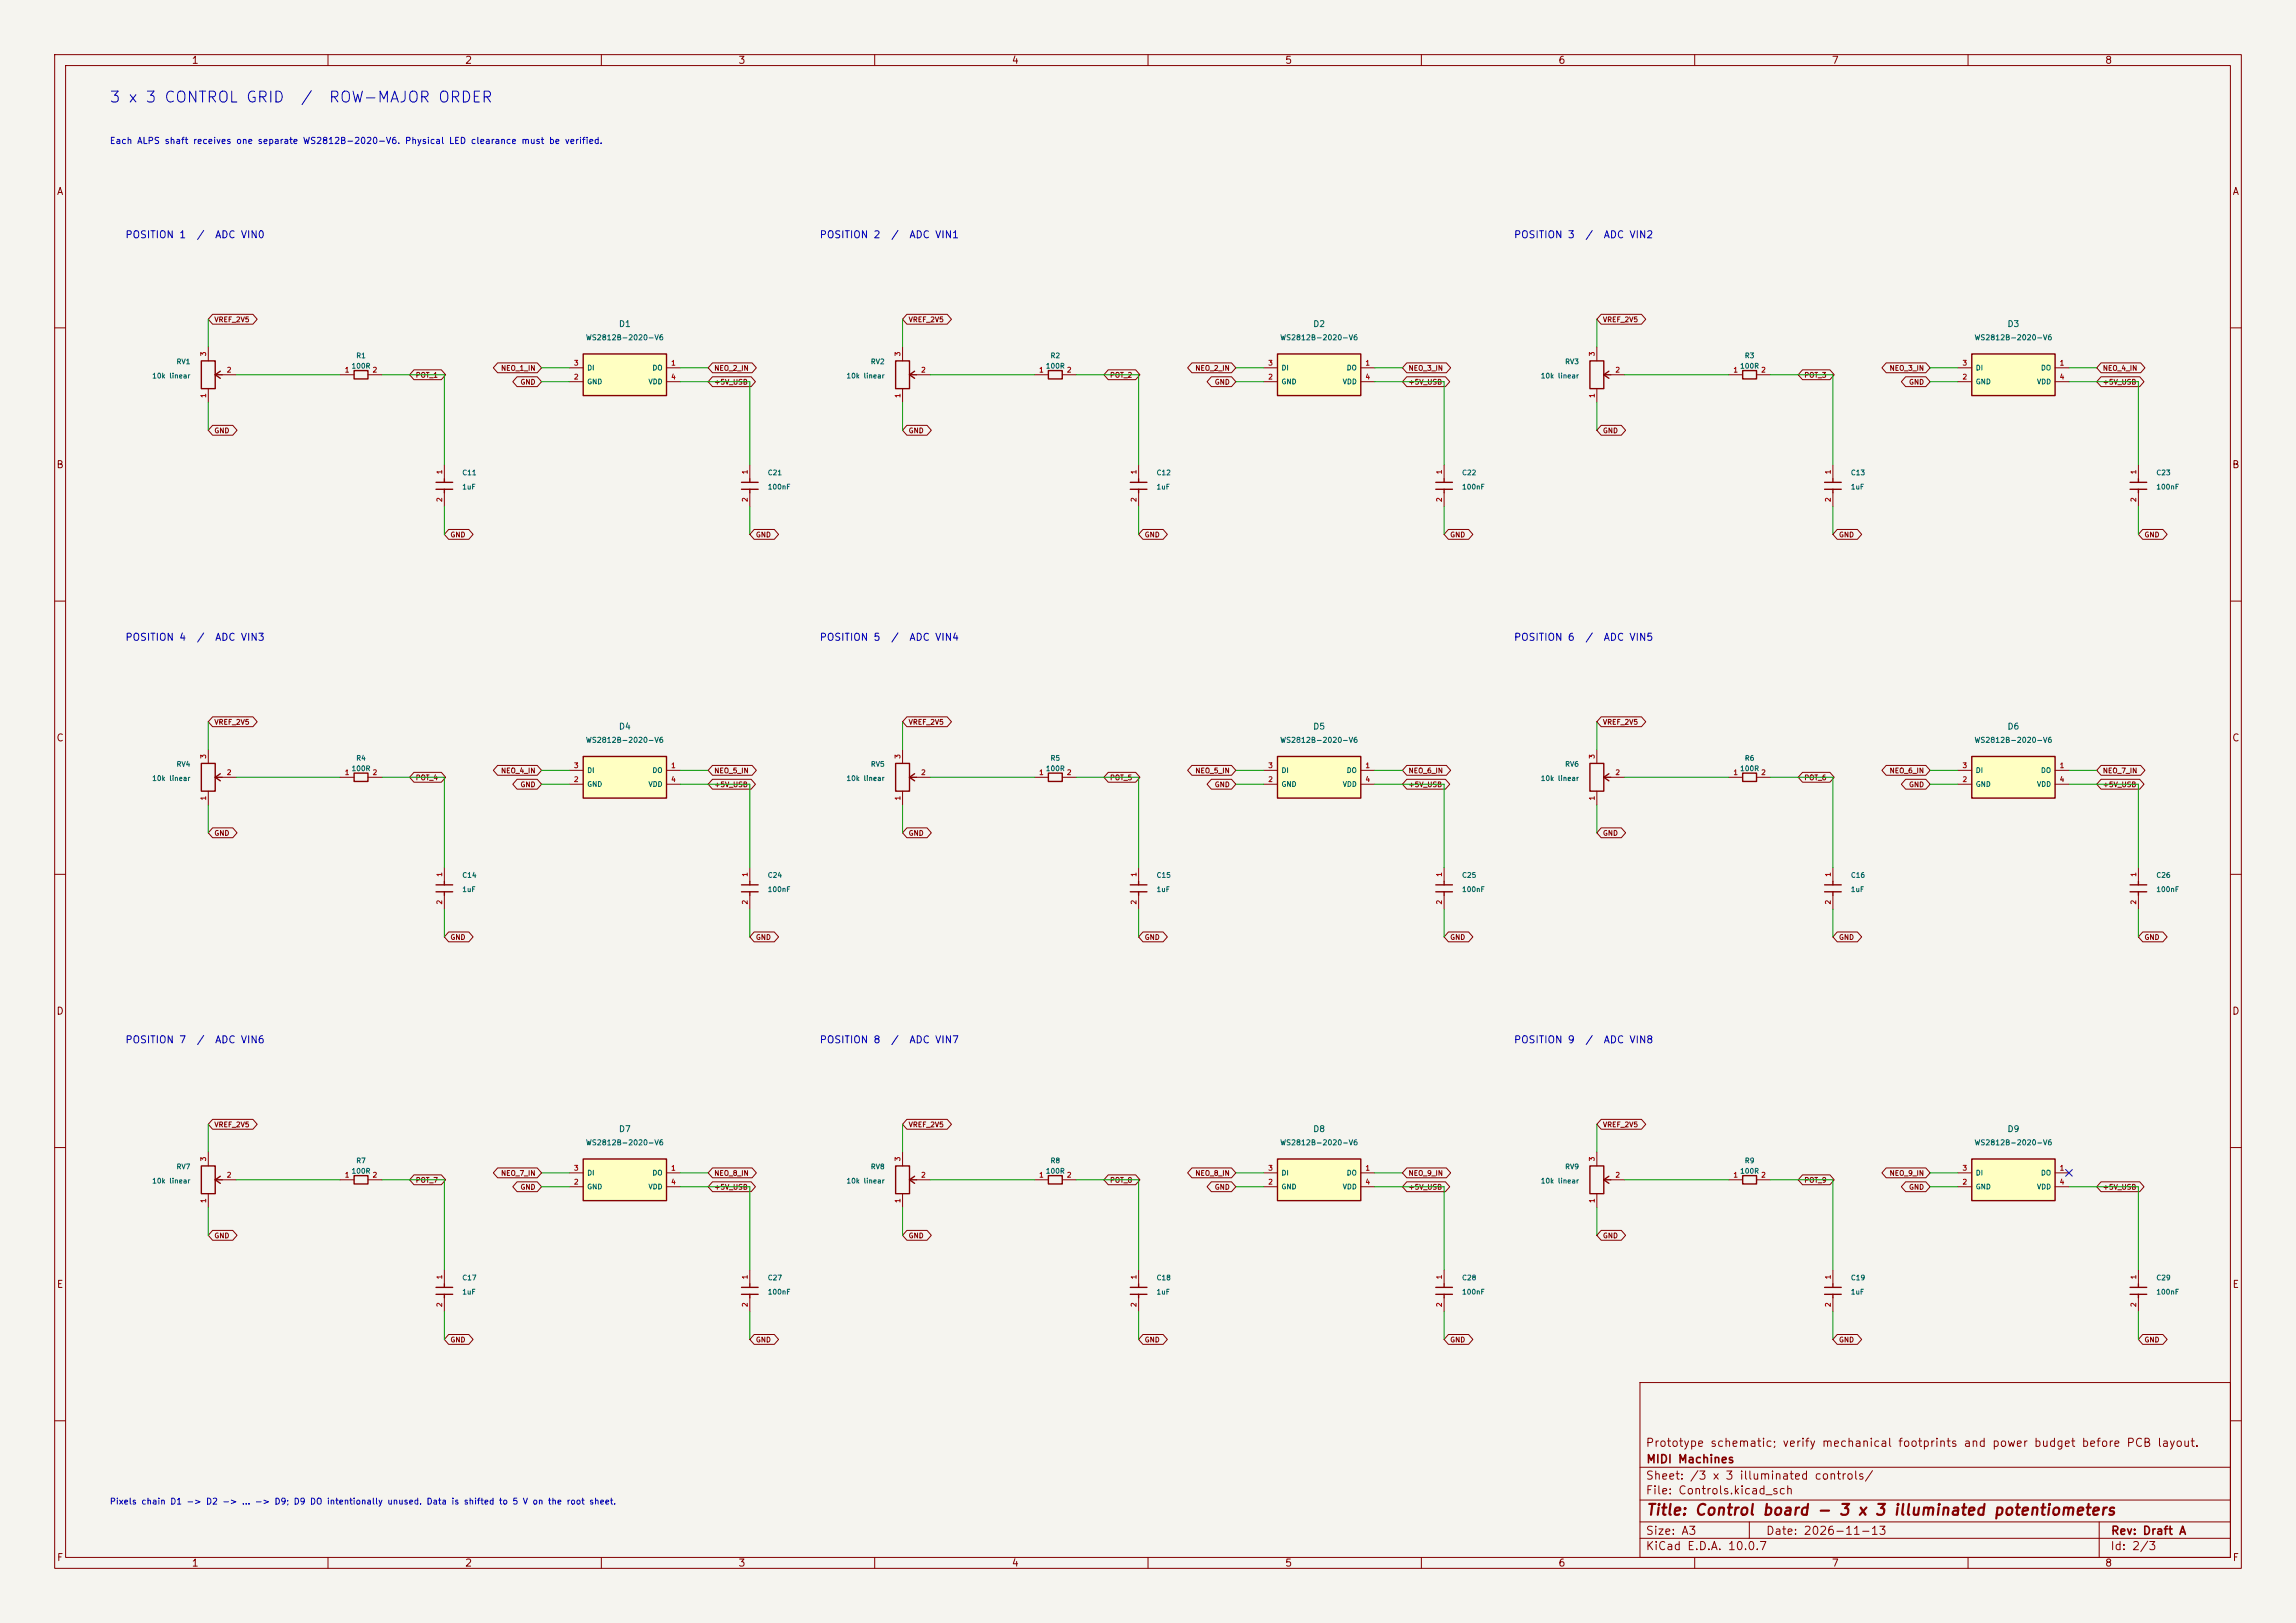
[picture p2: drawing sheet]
<svg xmlns="http://www.w3.org/2000/svg" width="420mm" height="297mm" viewBox="0 0 420 297" stroke-linecap="round" stroke-linejoin="round" font-family="sans-serif">
<defs><g id="words">
<g font-size="2" fill="#0000c2">
<text x="19.9" y="19.3">3 x 3 CONTROL GRID</text>
<text x="54.9" y="19.3">/</text>
<text x="60" y="19.3">ROW-MAJOR ORDER</text>
</g>
<text font-size="2" fill="#840000" x="301" y="277.8">Title: Control board - 3 x 3 illuminated potentiometers</text>
<g font-size="1.5" fill="#840000">
<text x="300.9" y="265.1">Prototype schematic; verify mechanical footprints and power budget before PCB layout.</text>
<text x="301" y="268.1">MIDI Machines</text>
<text x="300.9" y="273.8">File: Controls.kicad_sch</text>
<text x="300.9" y="271.1">Sheet: /3 x 3 illuminated controls/</text>
<text x="300.9" y="281.2">Size: A3</text>
<text x="322.9" y="281.2">Date: 2026-11-13</text>
<text x="386" y="281.2">Rev: Draft A</text>
<text x="300.9" y="284">KiCad E.D.A. 10.0.7</text>
<text x="385.9" y="284">Id: 2/3</text>
</g>
<g font-size="1.3" fill="#840000">
<text x="35" y="12">1</text>
<text x="85" y="12">2</text>
<text x="135" y="12">3</text>
<text x="185" y="12">4</text>
<text x="235" y="12">5</text>
<text x="285" y="12">6</text>
<text x="335" y="12">7</text>
<text x="385" y="12">8</text>
<text x="10.3" y="36">A</text>
<text x="408.3" y="36">A</text>
<text x="10.2" y="86">B</text>
<text x="408.2" y="86">B</text>
<text x="10.2" y="136">C</text>
<text x="408.2" y="136">C</text>
<text x="10.2" y="186">D</text>
<text x="408.2" y="186">D</text>
<text x="10.3" y="236">E</text>
<text x="408.3" y="236">E</text>
<text x="10.3" y="286">F</text>
<text x="35" y="287">1</text>
<text x="85" y="287">2</text>
<text x="135" y="287">3</text>
<text x="185" y="287">4</text>
<text x="235" y="287">5</text>
<text x="285" y="287">6</text>
<text x="335" y="287">7</text>
<text x="385" y="287">8</text>
<text x="408.3" y="286">F</text>
</g>
<g font-size="1.3" fill="#0000c2">
<text x="22.8" y="43.9">POSITION 1</text>
<text x="35.9" y="43.9">/</text>
<text x="39.2" y="43.9">ADC VIN0</text>
<text x="149.8" y="43.9">POSITION 2</text>
<text x="162.9" y="43.9">/</text>
<text x="166.2" y="43.9">ADC VIN1</text>
<text x="276.8" y="43.9">POSITION 3</text>
<text x="289.9" y="43.9">/</text>
<text x="293.2" y="43.9">ADC VIN2</text>
<text x="22.8" y="117.6">POSITION 4</text>
<text x="35.9" y="117.6">/</text>
<text x="39.2" y="117.6">ADC VIN3</text>
<text x="149.8" y="117.6">POSITION 5</text>
<text x="162.9" y="117.6">/</text>
<text x="166.2" y="117.6">ADC VIN4</text>
<text x="276.8" y="117.6">POSITION 6</text>
<text x="289.9" y="117.6">/</text>
<text x="293.2" y="117.6">ADC VIN5</text>
<text x="22.8" y="191.2">POSITION 7</text>
<text x="35.9" y="191.2">/</text>
<text x="39.2" y="191.2">ADC VIN6</text>
<text x="149.8" y="191.2">POSITION 8</text>
<text x="162.9" y="191.2">/</text>
<text x="166.2" y="191.2">ADC VIN7</text>
<text x="276.8" y="191.2">POSITION 9</text>
<text x="289.9" y="191.2">/</text>
<text x="293.2" y="191.2">ADC VIN8</text>
</g>
<text font-size="1.2" fill="#0000c2" x="20" y="26.6">Each ALPS shaft receives one separate WS2812B-2020-V6. Physical LED clearance must be verified.</text>
<g font-size="1.1" fill="#006464">
<text x="113.1" y="60.1">D1</text>
<text x="240.1" y="60.1">D2</text>
<text x="367.1" y="60.1">D3</text>
<text x="113.1" y="133.8">D4</text>
<text x="240.1" y="133.8">D5</text>
<text x="367.1" y="133.8">D6</text>
<text x="113.1" y="207.4">D7</text>
<text x="240.1" y="207.4">D8</text>
<text x="367.1" y="207.4">D9</text>
</g>
<text font-size="1.1" fill="#0000c2" x="20" y="275.6">Pixels chain D1 -&gt; D2 -&gt; ... -&gt; D9; D9 DO intentionally unused. Data is shifted to 5 V on the root sheet.</text>
<g font-size="1" fill="#006464">
<text x="107.1" y="62.5">WS2812B-2020-V6</text>
<text x="234.1" y="62.5">WS2812B-2020-V6</text>
<text x="361.1" y="62.5">WS2812B-2020-V6</text>
<text x="107.1" y="136.1">WS2812B-2020-V6</text>
<text x="234.1" y="136.1">WS2812B-2020-V6</text>
<text x="361.1" y="136.1">WS2812B-2020-V6</text>
<text x="107.1" y="209.8">WS2812B-2020-V6</text>
<text x="234.1" y="209.8">WS2812B-2020-V6</text>
<text x="361.1" y="209.8">WS2812B-2020-V6</text>
</g>
<g font-size=".9" fill="#840000">
<text x="39.1" y="59.2">VREF_2V5</text>
<text x="166.1" y="59.2">VREF_2V5</text>
<text x="293.1" y="59.2">VREF_2V5</text>
<text x="76" y="69.3">POT_1</text>
<text x="91.6" y="68.1">NEO_1_IN</text>
<text x="95.1" y="70.6">GND</text>
<text x="130.6" y="68.1">NEO_2_IN</text>
<text x="130.6" y="70.6">+5V_USB</text>
<text x="203" y="69.3">POT_2</text>
<text x="218.6" y="68.1">NEO_2_IN</text>
<text x="222.1" y="70.6">GND</text>
<text x="257.6" y="70.6">+5V_USB</text>
<text x="257.6" y="68.1">NEO_3_IN</text>
<text x="330" y="69.3">POT_3</text>
<text x="345.6" y="68.1">NEO_3_IN</text>
<text x="349.1" y="70.6">GND</text>
<text x="384.6" y="70.6">+5V_USB</text>
<text x="384.6" y="68.1">NEO_4_IN</text>
<text x="39.1" y="79.5">GND</text>
<text x="166.1" y="79.5">GND</text>
<text x="293.1" y="79.5">GND</text>
<text x="82.3" y="98.5">GND</text>
<text x="138.2" y="98.5">GND</text>
<text x="209.3" y="98.5">GND</text>
<text x="265.2" y="98.5">GND</text>
<text x="336.3" y="98.5">GND</text>
<text x="392.2" y="98.5">GND</text>
<text x="39.1" y="132.8">VREF_2V5</text>
<text x="166.1" y="132.8">VREF_2V5</text>
<text x="293.1" y="132.8">VREF_2V5</text>
<text x="76" y="143">POT_4</text>
<text x="91.6" y="141.7">NEO_4_IN</text>
<text x="130.6" y="141.7">NEO_5_IN</text>
<text x="203" y="143">POT_5</text>
<text x="218.6" y="141.7">NEO_5_IN</text>
<text x="257.6" y="141.7">NEO_6_IN</text>
<text x="330" y="143">POT_6</text>
<text x="345.6" y="141.7">NEO_6_IN</text>
<text x="384.6" y="141.7">NEO_7_IN</text>
<text x="95.1" y="144.3">GND</text>
<text x="130.6" y="144.3">+5V_USB</text>
<text x="222.1" y="144.3">GND</text>
<text x="257.6" y="144.3">+5V_USB</text>
<text x="349.1" y="144.3">GND</text>
<text x="384.6" y="144.3">+5V_USB</text>
<text x="39.1" y="153.1">GND</text>
<text x="166.1" y="153.1">GND</text>
<text x="293.1" y="153.1">GND</text>
<text x="82.3" y="172.2">GND</text>
<text x="138.2" y="172.2">GND</text>
<text x="209.3" y="172.2">GND</text>
<text x="265.2" y="172.2">GND</text>
<text x="336.3" y="172.2">GND</text>
<text x="392.2" y="172.2">GND</text>
<text x="39.1" y="206.5">VREF_2V5</text>
<text x="166.1" y="206.5">VREF_2V5</text>
<text x="293.1" y="206.5">VREF_2V5</text>
<text x="91.6" y="215.4">NEO_7_IN</text>
<text x="130.6" y="215.4">NEO_8_IN</text>
<text x="218.6" y="215.4">NEO_8_IN</text>
<text x="257.6" y="215.4">NEO_9_IN</text>
<text x="345.6" y="215.4">NEO_9_IN</text>
<text x="76" y="216.6">POT_7</text>
<text x="95.1" y="217.9">GND</text>
<text x="130.6" y="217.9">+5V_USB</text>
<text x="203" y="216.6">POT_8</text>
<text x="222.1" y="217.9">GND</text>
<text x="257.6" y="217.9">+5V_USB</text>
<text x="330" y="216.6">POT_9</text>
<text x="349.1" y="217.9">GND</text>
<text x="384.6" y="217.9">+5V_USB</text>
<text x="39.1" y="226.8">GND</text>
<text x="166.1" y="226.8">GND</text>
<text x="293.1" y="226.8">GND</text>
<text x="82.3" y="245.9">GND</text>
<text x="138.2" y="245.9">GND</text>
<text x="209.3" y="245.9">GND</text>
<text x="265.2" y="245.9">GND</text>
<text x="336.3" y="245.9">GND</text>
<text x="392.2" y="245.9">GND</text>
</g>
<g font-size=".9" fill="#a90000">
<text x="37.9" y="65.3" transform="rotate(-90 37.9 65.3)">3</text>
<text x="164.9" y="65.3" transform="rotate(-90 164.9 65.3)">3</text>
<text x="291.9" y="65.3" transform="rotate(-90 291.9 65.3)">3</text>
<text x="41.4" y="68.4">2</text>
<text x="63" y="68.4">1</text>
<text x="68.1" y="68.4">2</text>
<text x="104.9" y="69.6">2</text>
<text x="104.9" y="67.1">3</text>
<text x="122.7" y="67.1">1</text>
<text x="122.7" y="69.6">4</text>
<text x="168.4" y="68.4">2</text>
<text x="190" y="68.4">1</text>
<text x="195.1" y="68.4">2</text>
<text x="231.9" y="69.6">2</text>
<text x="231.9" y="67.1">3</text>
<text x="249.7" y="67.1">1</text>
<text x="249.7" y="69.6">4</text>
<text x="295.4" y="68.4">2</text>
<text x="317" y="68.4">1</text>
<text x="322.1" y="68.4">2</text>
<text x="358.9" y="69.6">2</text>
<text x="358.9" y="67.1">3</text>
<text x="376.7" y="67.1">1</text>
<text x="376.7" y="69.6">4</text>
<text x="37.9" y="72.9" transform="rotate(-90 37.9 72.9)">1</text>
<text x="164.9" y="72.9" transform="rotate(-90 164.9 72.9)">1</text>
<text x="291.9" y="72.9" transform="rotate(-90 291.9 72.9)">1</text>
<text x="81.1" y="86.9" transform="rotate(-90 81.1 86.9)">1</text>
<text x="137" y="86.9" transform="rotate(-90 137 86.9)">1</text>
<text x="208.1" y="86.9" transform="rotate(-90 208.1 86.9)">1</text>
<text x="264" y="86.9" transform="rotate(-90 264 86.9)">1</text>
<text x="335.1" y="86.9" transform="rotate(-90 335.1 86.9)">1</text>
<text x="391" y="86.9" transform="rotate(-90 391 86.9)">1</text>
<text x="81.1" y="92" transform="rotate(-90 81.1 92)">2</text>
<text x="137" y="92" transform="rotate(-90 137 92)">2</text>
<text x="208.1" y="92" transform="rotate(-90 208.1 92)">2</text>
<text x="264" y="92" transform="rotate(-90 264 92)">2</text>
<text x="335.1" y="92" transform="rotate(-90 335.1 92)">2</text>
<text x="391" y="92" transform="rotate(-90 391 92)">2</text>
<text x="37.9" y="138.9" transform="rotate(-90 37.9 138.9)">3</text>
<text x="41.4" y="142">2</text>
<text x="63" y="142">1</text>
<text x="68.1" y="142">2</text>
<text x="104.9" y="143.3">2</text>
<text x="104.9" y="140.8">3</text>
<text x="122.7" y="140.8">1</text>
<text x="122.7" y="143.3">4</text>
<text x="164.9" y="138.9" transform="rotate(-90 164.9 138.9)">3</text>
<text x="168.4" y="142">2</text>
<text x="190" y="142">1</text>
<text x="195.1" y="142">2</text>
<text x="231.9" y="143.3">2</text>
<text x="231.9" y="140.8">3</text>
<text x="249.7" y="140.8">1</text>
<text x="249.7" y="143.3">4</text>
<text x="291.9" y="138.9" transform="rotate(-90 291.9 138.9)">3</text>
<text x="295.4" y="142">2</text>
<text x="317" y="142">1</text>
<text x="322.1" y="142">2</text>
<text x="358.9" y="143.3">2</text>
<text x="358.9" y="140.8">3</text>
<text x="376.7" y="140.8">1</text>
<text x="376.7" y="143.3">4</text>
<text x="37.9" y="146.6" transform="rotate(-90 37.9 146.6)">1</text>
<text x="164.9" y="146.6" transform="rotate(-90 164.9 146.6)">1</text>
<text x="291.9" y="146.6" transform="rotate(-90 291.9 146.6)">1</text>
<text x="81.1" y="160.5" transform="rotate(-90 81.1 160.5)">1</text>
<text x="137" y="160.5" transform="rotate(-90 137 160.5)">1</text>
<text x="208.1" y="160.5" transform="rotate(-90 208.1 160.5)">1</text>
<text x="264" y="160.5" transform="rotate(-90 264 160.5)">1</text>
<text x="335.1" y="160.5" transform="rotate(-90 335.1 160.5)">1</text>
<text x="391" y="160.5" transform="rotate(-90 391 160.5)">1</text>
<text x="81.1" y="165.6" transform="rotate(-90 81.1 165.6)">2</text>
<text x="137" y="165.6" transform="rotate(-90 137 165.6)">2</text>
<text x="208.1" y="165.6" transform="rotate(-90 208.1 165.6)">2</text>
<text x="264" y="165.6" transform="rotate(-90 264 165.6)">2</text>
<text x="335.1" y="165.6" transform="rotate(-90 335.1 165.6)">2</text>
<text x="391" y="165.6" transform="rotate(-90 391 165.6)">2</text>
<text x="37.9" y="212.6" transform="rotate(-90 37.9 212.6)">3</text>
<text x="41.4" y="215.7">2</text>
<text x="63" y="215.7">1</text>
<text x="68.1" y="215.7">2</text>
<text x="104.9" y="214.4">3</text>
<text x="122.7" y="214.4">1</text>
<text x="164.9" y="212.6" transform="rotate(-90 164.9 212.6)">3</text>
<text x="168.4" y="215.7">2</text>
<text x="190" y="215.7">1</text>
<text x="195.1" y="215.7">2</text>
<text x="231.9" y="214.4">3</text>
<text x="249.7" y="214.4">1</text>
<text x="291.9" y="212.6" transform="rotate(-90 291.9 212.6)">3</text>
<text x="295.4" y="215.7">2</text>
<text x="317" y="215.7">1</text>
<text x="322.1" y="215.7">2</text>
<text x="358.9" y="214.4">3</text>
<text x="376.7" y="214.4">1</text>
<text x="37.9" y="220.2" transform="rotate(-90 37.9 220.2)">1</text>
<text x="104.9" y="217">2</text>
<text x="122.7" y="217">4</text>
<text x="164.9" y="220.2" transform="rotate(-90 164.9 220.2)">1</text>
<text x="231.9" y="217">2</text>
<text x="249.7" y="217">4</text>
<text x="291.9" y="220.2" transform="rotate(-90 291.9 220.2)">1</text>
<text x="358.9" y="217">2</text>
<text x="376.7" y="217">4</text>
<text x="81.1" y="239.3" transform="rotate(-90 81.1 239.3)">2</text>
<text x="81.1" y="234.2" transform="rotate(-90 81.1 234.2)">1</text>
<text x="137" y="239.3" transform="rotate(-90 137 239.3)">2</text>
<text x="137" y="234.2" transform="rotate(-90 137 234.2)">1</text>
<text x="208.1" y="239.3" transform="rotate(-90 208.1 239.3)">2</text>
<text x="208.1" y="234.2" transform="rotate(-90 208.1 234.2)">1</text>
<text x="264" y="239.3" transform="rotate(-90 264 239.3)">2</text>
<text x="264" y="234.2" transform="rotate(-90 264 234.2)">1</text>
<text x="335.1" y="239.3" transform="rotate(-90 335.1 239.3)">2</text>
<text x="335.1" y="234.2" transform="rotate(-90 335.1 234.2)">1</text>
<text x="391" y="239.3" transform="rotate(-90 391 239.3)">2</text>
<text x="391" y="234.2" transform="rotate(-90 391 234.2)">1</text>
</g>
<g font-size=".9" fill="#006464">
<text x="65.1" y="65.8">R1</text>
<text x="192.1" y="65.8">R2</text>
<text x="319.1" y="65.8">R3</text>
<text x="27.7" y="69.5">10k linear</text>
<text x="32.2" y="66.9">RV1</text>
<text x="64.2" y="67.7">100R</text>
<text x="107.3" y="70.5">GND</text>
<text x="107.3" y="68">DI</text>
<text x="118.5" y="70.5">VDD</text>
<text x="119.3" y="68">DO</text>
<text x="154.7" y="69.5">10k linear</text>
<text x="159.2" y="66.9">RV2</text>
<text x="191.2" y="67.7">100R</text>
<text x="234.3" y="70.5">GND</text>
<text x="234.3" y="68">DI</text>
<text x="245.5" y="70.5">VDD</text>
<text x="246.3" y="68">DO</text>
<text x="281.7" y="69.5">10k linear</text>
<text x="286.2" y="66.9">RV3</text>
<text x="318.2" y="67.7">100R</text>
<text x="361.3" y="70.5">GND</text>
<text x="361.3" y="68">DI</text>
<text x="372.5" y="70.5">VDD</text>
<text x="373.3" y="68">DO</text>
<text x="84.5" y="87.2">C11</text>
<text x="84.5" y="89.8">1uF</text>
<text x="140.3" y="87.2">C21</text>
<text x="140.3" y="89.8">100nF</text>
<text x="211.5" y="87.2">C12</text>
<text x="211.5" y="89.8">1uF</text>
<text x="267.3" y="87.2">C22</text>
<text x="267.3" y="89.8">100nF</text>
<text x="338.5" y="87.2">C13</text>
<text x="338.5" y="89.8">1uF</text>
<text x="394.3" y="87.2">C23</text>
<text x="394.3" y="89.8">100nF</text>
<text x="27.7" y="143.1">10k linear</text>
<text x="32.2" y="140.5">RV4</text>
<text x="64.2" y="141.3">100R</text>
<text x="65.1" y="139.4">R4</text>
<text x="107.3" y="141.7">DI</text>
<text x="119.3" y="141.7">DO</text>
<text x="154.7" y="143.1">10k linear</text>
<text x="159.2" y="140.5">RV5</text>
<text x="191.2" y="141.3">100R</text>
<text x="192.1" y="139.4">R5</text>
<text x="234.3" y="141.7">DI</text>
<text x="246.3" y="141.7">DO</text>
<text x="281.7" y="143.1">10k linear</text>
<text x="286.2" y="140.5">RV6</text>
<text x="318.2" y="141.3">100R</text>
<text x="319.1" y="139.4">R6</text>
<text x="361.3" y="141.7">DI</text>
<text x="373.3" y="141.7">DO</text>
<text x="107.3" y="144.2">GND</text>
<text x="118.5" y="144.2">VDD</text>
<text x="234.3" y="144.2">GND</text>
<text x="245.5" y="144.2">VDD</text>
<text x="361.3" y="144.2">GND</text>
<text x="372.5" y="144.2">VDD</text>
<text x="84.5" y="160.8">C14</text>
<text x="140.3" y="160.8">C24</text>
<text x="211.5" y="160.8">C15</text>
<text x="267.3" y="160.8">C25</text>
<text x="338.5" y="160.8">C16</text>
<text x="394.3" y="160.8">C26</text>
<text x="84.5" y="163.4">1uF</text>
<text x="140.3" y="163.4">100nF</text>
<text x="211.5" y="163.4">1uF</text>
<text x="267.3" y="163.4">100nF</text>
<text x="338.5" y="163.4">1uF</text>
<text x="394.3" y="163.4">100nF</text>
<text x="32.2" y="214.2">RV7</text>
<text x="64.2" y="215">100R</text>
<text x="65.1" y="213.1">R7</text>
<text x="107.3" y="215.3">DI</text>
<text x="119.3" y="215.3">DO</text>
<text x="159.2" y="214.2">RV8</text>
<text x="191.2" y="215">100R</text>
<text x="192.1" y="213.1">R8</text>
<text x="234.3" y="215.3">DI</text>
<text x="246.3" y="215.3">DO</text>
<text x="286.2" y="214.2">RV9</text>
<text x="318.2" y="215">100R</text>
<text x="319.1" y="213.1">R9</text>
<text x="361.3" y="215.3">DI</text>
<text x="373.3" y="215.3">DO</text>
<text x="27.7" y="216.8">10k linear</text>
<text x="107.3" y="217.9">GND</text>
<text x="118.5" y="217.9">VDD</text>
<text x="154.7" y="216.8">10k linear</text>
<text x="234.3" y="217.9">GND</text>
<text x="245.5" y="217.9">VDD</text>
<text x="281.7" y="216.8">10k linear</text>
<text x="361.3" y="217.9">GND</text>
<text x="372.5" y="217.9">VDD</text>
<text x="84.5" y="234.5">C17</text>
<text x="84.5" y="237.1">1uF</text>
<text x="140.3" y="234.5">C27</text>
<text x="140.3" y="237.1">100nF</text>
<text x="211.5" y="234.5">C18</text>
<text x="211.5" y="237.1">1uF</text>
<text x="267.3" y="234.5">C28</text>
<text x="267.3" y="237.1">100nF</text>
<text x="338.5" y="234.5">C19</text>
<text x="338.5" y="237.1">1uF</text>
<text x="394.3" y="234.5">C29</text>
<text x="394.3" y="237.1">100nF</text>
</g>
</g></defs>
<path d="M0 0h420v297h-420z" fill="#f5f4ef" stroke="#f5f4ef" stroke-width=".18"/>
<g fill="none" stroke="#840000" stroke-width=".18">
<path d="M10 10h400v277h-400zM12 12h396v273h-396zM60 10v2M110 10v2M160 10v2M210 10v2M260 10v2M310 10v2M360 10v2M10 60h2M408 60h2M137.2 85.1v2.5"/>
<path d="M137.2 90.2v2.5M10 110h2M408 110h2M10 160h2M189.2 142.2h2.6M194.3 142.2h2.5M408 160h2M10 210h2M408 210h2M208.3 232.4v2.5M208.3 237.5v2.5M300 253h108v32h-108z"/>
<path d="M10 260h2M300 278.5h108M300 274.5h108M300 268.5h108M320 278.5v3M384 278.5v6.5M408 260h2M60 285v2M110 285v2M160 285v2M210 285v2M260 285v2"/>
<path d="M300 281.5h108M310 285v2M360 285v2"/>
</g>
<path d="M135.6 88.3h3.1M135.6 89.5h3.1M137.2 87.6v.7M137.2 89.5v.7M191.8 141.5h2.5v1.5h-2.5zM206.8 235.6h3M206.8 236.9h3M208.3 234.9v.7M208.3 236.9v.6" fill="none" stroke="#840000" stroke-width=".25"/>
<path d="M233.7 138.4h15.2v7.7h-15.2z" fill="#ffffc2"/>
<g fill="none" stroke="#840000" stroke-width=".25">
<path d="M163.8 66h2.6v5.1h-2.6zM166.4 68.6l.9 .6M166.4 68.6h1.2M167.3 67.9l-.9 .7M233.7 138.4h15.2v7.7h-15.2zM318.8 141.5h2.5v1.5h-2.5zM333.8 161.9h3M333.8 163.2h3M335.3 161.3v.6M335.3 163.2v.6M191.8 215.1h2.5v1.6h-2.5zM290.8 213.4h2.6v5h-2.6z"/>
<path d="M293.4 215.9l.9 .7M293.4 215.9h1.2M294.3 215.2l-.9 .7M318.8 215.1h2.5v1.6h-2.5zM79.8 235.6h3M79.8 236.9h3M81.3 234.9v.7M81.3 236.9v.6M135.6 235.6h3.1M135.6 236.9h3.1M137.2 234.9v.7M137.2 236.9v.6"/>
</g>
<g fill="none" stroke="#840000" stroke-width=".18">
<path d="M165.1 63.5v2.5M165.1 71.1v2.6M167.6 68.6h2.6M231.1 141h2.6M231.1 143.5h2.6M248.9 141h2.6M248.9 143.5h2.6M316.2 142.2h2.6M321.3 142.2h2.5M335.3 158.8v2.5M335.3 163.8v2.6M189.2 215.9h2.6"/>
<path d="M194.3 215.9h2.5M292.1 210.8v2.6M292.1 218.4v2.6M294.6 215.9h2.6M316.2 215.9h2.6M321.3 215.9h2.5M81.3 232.4v2.5M81.3 237.5v2.5M137.2 232.4v2.5M137.2 237.5v2.5"/>
</g>
<path d="M106.7 138.4h15.2v7.7h-15.2z" fill="#ffffc2"/>
<g fill="none" stroke="#840000" stroke-width=".25">
<path d="M191.8 67.8h2.5v1.5h-2.5zM290.8 66h2.6v5.1h-2.6zM293.4 68.6l.9 .6M293.4 68.6h1.2M294.3 67.9l-.9 .7M106.7 138.4h15.2v7.7h-15.2zM135.6 161.9h3.1M135.6 163.2h3.1M137.2 161.3v.6M137.2 163.2v.6M262.6 235.6h3.1M262.6 236.9h3.1"/>
<path d="M264.2 234.9v.7M264.2 236.9v.6"/>
</g>
<g fill="none" stroke="#840000" stroke-width=".18">
<path d="M189.2 68.6h2.6M194.3 68.6h2.5M292.1 63.5v2.5M292.1 71.1v2.6M294.6 68.6h2.6M104.1 141h2.6M104.1 143.5h2.6M121.9 141h2.6M121.9 143.5h2.6M137.2 158.8v2.5M137.2 163.8v2.6M264.2 232.4v2.5"/>
<path d="M264.2 237.5v2.5"/>
</g>
<path d="M360.7 138.4h15.2v7.7h-15.2z" fill="#ffffc2"/>
<g fill="none" stroke="#840000" stroke-width=".25">
<path d="M262.6 88.3h3.1M262.6 89.5h3.1M264.2 87.6v.7M264.2 89.5v.7M36.8 139.7h2.6v5.1h-2.6zM360.7 138.4h15.2v7.7h-15.2zM39.4 142.2l.9 .7M39.4 142.2h1.2M40.3 141.6l-.9 .6M79.8 161.9h3M79.8 163.2h3M81.3 161.3v.6"/>
<path d="M81.3 163.2v.6"/>
</g>
<path d="M264.2 85.1v2.5M264.2 90.2v2.5M38.1 137.2v2.5M38.1 144.8v2.5M40.6 142.2h2.6M81.3 158.8v2.5M358.1 141h2.6M358.1 143.5h2.6M375.9 141h2.6M375.9 143.5h2.6M81.3 163.8v2.6" fill="none" stroke="#840000" stroke-width=".18"/>
<path d="M233.7 64.8h15.2v7.6h-15.2z" fill="#ffffc2"/>
<path d="M233.7 64.8h15.2v7.6h-15.2zM389.6 88.3h3.1M389.6 89.5h3.1M391.2 87.6v.7M391.2 89.5v.7M64.8 141.5h2.5v1.5h-2.5z" fill="none" stroke="#840000" stroke-width=".25"/>
<path d="M231.1 67.3h2.6M231.1 69.9h2.6M248.9 67.3h2.6M248.9 69.9h2.6M391.2 85.1v2.5M391.2 90.2v2.5M62.2 142.2h2.6M67.3 142.2h2.5" fill="none" stroke="#840000" stroke-width=".18"/>
<path d="M233.7 212.1h15.2v7.6h-15.2z" fill="#ffffc2"/>
<g fill="none" stroke="#840000" stroke-width=".25">
<path d="M206.8 88.3h3M206.8 89.5h3M208.3 87.6v.7M208.3 89.5v.7M233.7 212.1h15.2v7.6h-15.2zM333.8 235.6h3M333.8 236.9h3M335.3 234.9v.7M335.3 236.9v.6M389.6 235.6h3.1M389.6 236.9h3.1M391.2 234.9v.7"/>
<path d="M391.2 236.9v.6"/>
</g>
<path d="M208.3 85.1v2.5M208.3 90.2v2.5M231.1 214.6h2.6M231.1 217.2h2.6M248.9 214.6h2.6M248.9 217.2h2.6M335.3 232.4v2.5M335.3 237.5v2.5M391.2 232.4v2.5M391.2 237.5v2.5" fill="none" stroke="#840000" stroke-width=".18"/>
<path d="M360.7 64.8h15.2v7.6h-15.2z" fill="#ffffc2"/>
<path d="M36.8 66h2.6v5.1h-2.6zM39.4 68.6l.9 .6M39.4 68.6h1.2M40.3 67.9l-.9 .7M64.8 67.8h2.5v1.5h-2.5zM318.8 67.8h2.5v1.5h-2.5zM360.7 64.8h15.2v7.6h-15.2zM333.8 88.3h3M333.8 89.5h3M335.3 87.6v.7M335.3 89.5v.7M64.8 215.1h2.5v1.6h-2.5z" fill="none" stroke="#840000" stroke-width=".25"/>
<g fill="none" stroke="#840000" stroke-width=".18">
<path d="M38.1 63.5v2.5M38.1 71.1v2.6M40.6 68.6h2.6M62.2 68.6h2.6M67.3 68.6h2.5M316.2 68.6h2.6M321.3 68.6h2.5M358.1 67.3h2.6M358.1 69.9h2.6M375.9 67.3h2.6M375.9 69.9h2.6M335.3 85.1v2.5"/>
<path d="M335.3 90.2v2.5M62.2 215.9h2.6M67.3 215.9h2.5"/>
</g>
<path d="M360.7 212.1h15.2v7.6h-15.2z" fill="#ffffc2"/>
<g fill="none" stroke="#840000" stroke-width=".25">
<path d="M79.8 88.3h3M79.8 89.5h3M81.3 87.6v.7M81.3 89.5v.7M163.8 139.7h2.6v5.1h-2.6zM290.8 139.7h2.6v5.1h-2.6zM166.4 142.2h1.2M166.4 142.2l.9 .7M167.3 141.6l-.9 .6M293.4 142.2l.9 .7M293.4 142.2h1.2M294.3 141.6l-.9 .6"/>
<path d="M262.6 161.9h3.1M262.6 163.2h3.1M264.2 161.3v.6M264.2 163.2v.6M389.6 161.9h3.1M389.6 163.2h3.1M391.2 161.3v.6M391.2 163.2v.6M36.8 213.4h2.6v5h-2.6zM39.4 215.9l.9 .7M39.4 215.9h1.2M40.3 215.2l-.9 .7"/>
<path d="M163.8 213.4h2.6v5h-2.6zM166.4 215.9h1.2M166.4 215.9l.9 .7M167.3 215.2l-.9 .7M360.7 212.1h15.2v7.6h-15.2z"/>
</g>
<g fill="none" stroke="#840000" stroke-width=".18">
<path d="M81.3 85.1v2.5M81.3 90.2v2.5M165.1 137.2v2.5M292.1 137.2v2.5M165.1 144.8v2.5M167.6 142.2h2.6M264.2 158.8v2.5M292.1 144.8v2.5M294.6 142.2h2.6M391.2 158.8v2.5M264.2 163.8v2.6M391.2 163.8v2.6"/>
<path d="M38.1 210.8v2.6M38.1 218.4v2.6M40.6 215.9h2.6M165.1 210.8v2.6M165.1 218.4v2.6M167.6 215.9h2.6M358.1 214.6h2.6M358.1 217.2h2.6M375.9 214.6h2.6M375.9 217.2h2.6"/>
</g>
<path d="M106.7 64.8h15.2v7.6h-15.2z" fill="#ffffc2"/>
<path d="M106.7 64.8h15.2v7.6h-15.2zM206.8 161.9h3M206.8 163.2h3M208.3 161.3v.6M208.3 163.2v.6" fill="none" stroke="#840000" stroke-width=".25"/>
<path d="M104.1 67.3h2.6M104.1 69.9h2.6M121.9 67.3h2.6M121.9 69.9h2.6M208.3 158.8v2.5M208.3 163.8v2.6" fill="none" stroke="#840000" stroke-width=".18"/>
<path d="M106.7 212.1h15.2v7.6h-15.2z" fill="#ffffc2"/>
<path d="M106.7 212.1h15.2v7.6h-15.2z" fill="none" stroke="#840000" stroke-width=".25"/>
<g fill="none" stroke="#840000" stroke-width=".18">
<path d="M38.9 57.5h7.4l.7 .9-.7 .9h-7.4l-.8-.9zM165.9 57.5h7.4l.7 .9-.7 .9h-7.4l-.8-.9zM292.9 57.5h7.4l.7 .9-.7 .9h-7.4l-.8-.9zM38.9 77.8h3.7l.8 .9-.8 .9h-3.7l-.8-.9zM75.7 67.7h5l.8 .9-.8 .9h-5l-.8-.9zM91 66.4h7.3l.8 .9-.8 .9h-7.3l-.8-.9zM94.6 68.9h3.7l.8 1-.8 .9h-3.7l-.8-.9zM130.3 66.4h7.3l.8 .9-.8 .9h-7.3l-.8-.9zM130.3 68.9h7.1l.8 1-.8 .9h-7.1l-.8-.9zM165.9 77.8h3.7l.8 .9-.8 .9h-3.7l-.8-.9zM202.7 67.7h5l.8 .9-.8 .9h-5l-.8-.9zM218 66.4h7.3l.8 .9-.8 .9h-7.3l-.8-.9z"/>
<path d="M221.6 68.9h3.7l.8 1-.8 .9h-3.7l-.8-.9zM257.3 68.9h7.1l.8 1-.8 .9h-7.1l-.8-.9zM257.3 66.4h7.3l.8 .9-.8 .9h-7.3l-.8-.9zM292.9 77.8h3.7l.8 .9-.8 .9h-3.7l-.8-.9zM329.7 67.7h5l.8 .9-.8 .9h-5l-.8-.9zM345 66.4h7.3l.8 .9-.8 .9h-7.3l-.8-.9zM348.6 68.9h3.7l.8 1-.8 .9h-3.7l-.8-.9zM384.3 68.9h7.1l.8 1-.8 .9h-7.1l-.8-.9zM384.3 66.4h7.3l.8 .9-.8 .9h-7.3l-.8-.9zM82.1 96.9h3.7l.7 .9-.7 .9h-3.7l-.8-.9zM137.9 96.9h3.7l.8 .9-.8 .9h-3.7l-.7-.9zM209.1 96.9h3.7l.7 .9-.7 .9h-3.7l-.8-.9z"/>
<path d="M264.9 96.9h3.7l.8 .9-.8 .9h-3.7l-.7-.9zM336.1 96.9h3.7l.7 .9-.7 .9h-3.7l-.8-.9zM391.9 96.9h3.7l.8 .9-.8 .9h-3.7l-.7-.9zM38.9 131.2h7.4l.7 .9-.7 .9h-7.4l-.8-.9zM165.9 131.2h7.4l.7 .9-.7 .9h-7.4l-.8-.9zM292.9 131.2h7.4l.7 .9-.7 .9h-7.4l-.8-.9zM38.9 151.5h3.7l.8 .9-.8 .9h-3.7l-.8-.9zM75.7 141.3h5l.8 .9-.8 .9h-5l-.8-.9zM91 140.1h7.3l.8 .9-.8 .9h-7.3l-.8-.9zM94.6 142.6h3.7l.8 .9-.8 .9h-3.7l-.8-.9zM130.3 142.6h7.1l.8 .9-.8 .9h-7.1l-.8-.9zM130.3 140.1h7.3l.8 .9-.8 .9h-7.3l-.8-.9z"/>
<path d="M165.9 151.5h3.7l.8 .9-.8 .9h-3.7l-.8-.9zM202.7 141.3h5l.8 .9-.8 .9h-5l-.8-.9zM218 140.1h7.3l.8 .9-.8 .9h-7.3l-.8-.9zM221.6 142.6h3.7l.8 .9-.8 .9h-3.7l-.8-.9zM257.3 142.6h7.1l.8 .9-.8 .9h-7.1l-.8-.9zM257.3 140.1h7.3l.8 .9-.8 .9h-7.3l-.8-.9zM292.9 151.5h3.7l.8 .9-.8 .9h-3.7l-.8-.9zM329.7 141.3h5l.8 .9-.8 .9h-5l-.8-.9zM345 140.1h7.3l.8 .9-.8 .9h-7.3l-.8-.9zM348.6 142.6h3.7l.8 .9-.8 .9h-3.7l-.8-.9zM384.3 140.1h7.3l.8 .9-.8 .9h-7.3l-.8-.9zM384.3 142.6h7.1l.8 .9-.8 .9h-7.1l-.8-.9z"/>
<path d="M82.1 170.5h3.7l.7 1-.7 .9h-3.7l-.8-.9zM137.9 170.5h3.7l.8 1-.8 .9h-3.7l-.7-.9zM209.1 170.5h3.7l.7 1-.7 .9h-3.7l-.8-.9zM264.9 170.5h3.7l.8 1-.8 .9h-3.7l-.7-.9zM336.1 170.5h3.7l.7 1-.7 .9h-3.7l-.8-.9zM391.9 170.5h3.7l.8 1-.8 .9h-3.7l-.7-.9zM38.9 204.8h7.4l.7 .9-.7 .9h-7.4l-.8-.9zM75.7 215h5l.8 .9-.8 .9h-5l-.8-.9zM91 213.7h7.3l.8 .9-.8 .9h-7.3l-.8-.9zM94.6 216.3h3.7l.8 .9-.8 .9h-3.7l-.8-.9zM104.1 214.6h2.6M104.1 217.2h2.6"/>
<path d="M121.9 214.6h2.6M121.9 217.2h2.6M130.3 216.3h7.1l.8 .9-.8 .9h-7.1l-.8-.9zM130.3 213.7h7.3l.8 .9-.8 .9h-7.3l-.8-.9zM165.9 204.8h7.4l.7 .9-.7 .9h-7.4l-.8-.9zM202.7 215h5l.8 .9-.8 .9h-5l-.8-.9zM218 213.7h7.3l.8 .9-.8 .9h-7.3l-.8-.9zM221.6 216.3h3.7l.8 .9-.8 .9h-3.7l-.8-.9zM257.3 213.7h7.3l.8 .9-.8 .9h-7.3l-.8-.9zM257.3 216.3h7.1l.8 .9-.8 .9h-7.1l-.8-.9zM292.9 204.8h7.4l.7 .9-.7 .9h-7.4l-.8-.9zM329.7 215h5l.8 .9-.8 .9h-5l-.8-.9z"/>
<path d="M345 213.7h7.3l.8 .9-.8 .9h-7.3l-.8-.9zM348.6 216.3h3.7l.8 .9-.8 .9h-3.7l-.8-.9zM384.3 216.3h7.1l.8 .9-.8 .9h-7.1l-.8-.9zM38.9 225.2h3.7l.8 .9-.8 .9h-3.7l-.8-.9zM165.9 225.2h3.7l.8 .9-.8 .9h-3.7l-.8-.9zM292.9 225.2h3.7l.8 .9-.8 .9h-3.7l-.8-.9zM82.1 244.2h3.7l.7 .9-.7 .9h-3.7l-.8-.9zM137.9 244.2h3.7l.8 .9-.8 .9h-3.7l-.7-.9zM209.1 244.2h3.7l.7 .9-.7 .9h-3.7l-.8-.9zM264.9 244.2h3.7l.8 .9-.8 .9h-3.7l-.7-.9zM336.1 244.2h3.7l.7 .9-.7 .9h-3.7l-.8-.9zM391.9 244.2h3.7l.8 .9-.8 .9h-3.7l-.7-.9z"/>
</g>
<g fill="none" stroke="#009600" stroke-width=".18">
<path d="M38.1 58.4v5.1M165.1 58.4v5.1M292.1 58.4v5.1M38.1 73.7v5M43.2 68.6h19M69.8 68.6h11.5v16.5M99.1 69.9h5M99.1 67.3h5M124.5 69.9h12.7v15.2M124.5 67.3h5M165.1 73.7v5M170.2 68.6h19"/>
<path d="M196.8 68.6h11.5v16.5M226.1 69.9h5M226.1 67.3h5M251.5 69.9h12.7v15.2M251.5 67.3h5M292.1 73.7v5M297.2 68.6h19M323.8 68.6h11.5v16.5M353.1 69.9h5M353.1 67.3h5M378.5 69.9h12.7v15.2M378.5 67.3h5"/>
<path d="M81.3 92.7v5.1M137.2 92.7v5.1M208.3 92.7v5.1M264.2 92.7v5.1M335.3 92.7v5.1M391.2 92.7v5.1M38.1 132.1v5.1M165.1 132.1v5.1M292.1 132.1v5.1M38.1 147.3v5.1M43.2 142.2h19M69.8 142.2h11.5v16.6"/>
<path d="M99.1 141h5M99.1 143.5h5M124.5 141h5M124.5 143.5h12.7v15.3M165.1 147.3v5.1M170.2 142.2h19M196.8 142.2h11.5v16.6M226.1 141h5M226.1 143.5h5M251.5 141h5M251.5 143.5h12.7v15.3M292.1 147.3v5.1"/>
<path d="M297.2 142.2h19M323.8 142.2h11.5v16.6M353.1 141h5M353.1 143.5h5M378.5 141h5M378.5 143.5h12.7v15.3M81.3 166.4v5.1M137.2 166.4v5.1M208.3 166.4v5.1M264.2 166.4v5.1M335.3 166.4v5.1M391.2 166.4v5.1"/>
<path d="M38.1 205.7v5.1M43.2 215.9h19M69.8 215.9h11.5v16.5M99.1 217.2h5M99.1 214.6h5M124.5 217.2h12.7v15.2M124.5 214.6h5M165.1 205.7v5.1M170.2 215.9h19M196.8 215.9h11.5v16.5M226.1 217.2h5M226.1 214.6h5"/>
<path d="M251.5 217.2h12.7v15.2M251.5 214.6h5M292.1 205.7v5.1M297.2 215.9h19M323.8 215.9h11.5v16.5M353.1 217.2h5M353.1 214.6h5M378.5 217.2h12.7v15.2M38.1 221v5.1M165.1 221v5.1M292.1 221v5.1M81.3 240v5.1"/>
<path d="M137.2 240v5.1M208.3 240v5.1M264.2 240v5.1M335.3 240v5.1M391.2 240v5.1"/>
</g>
<path d="M377.9 214l1.2 1.2M379.1 214l-1.2 1.2" fill="none" stroke="#000084" stroke-width=".18"/>
<use href="#words"/>
</svg>
